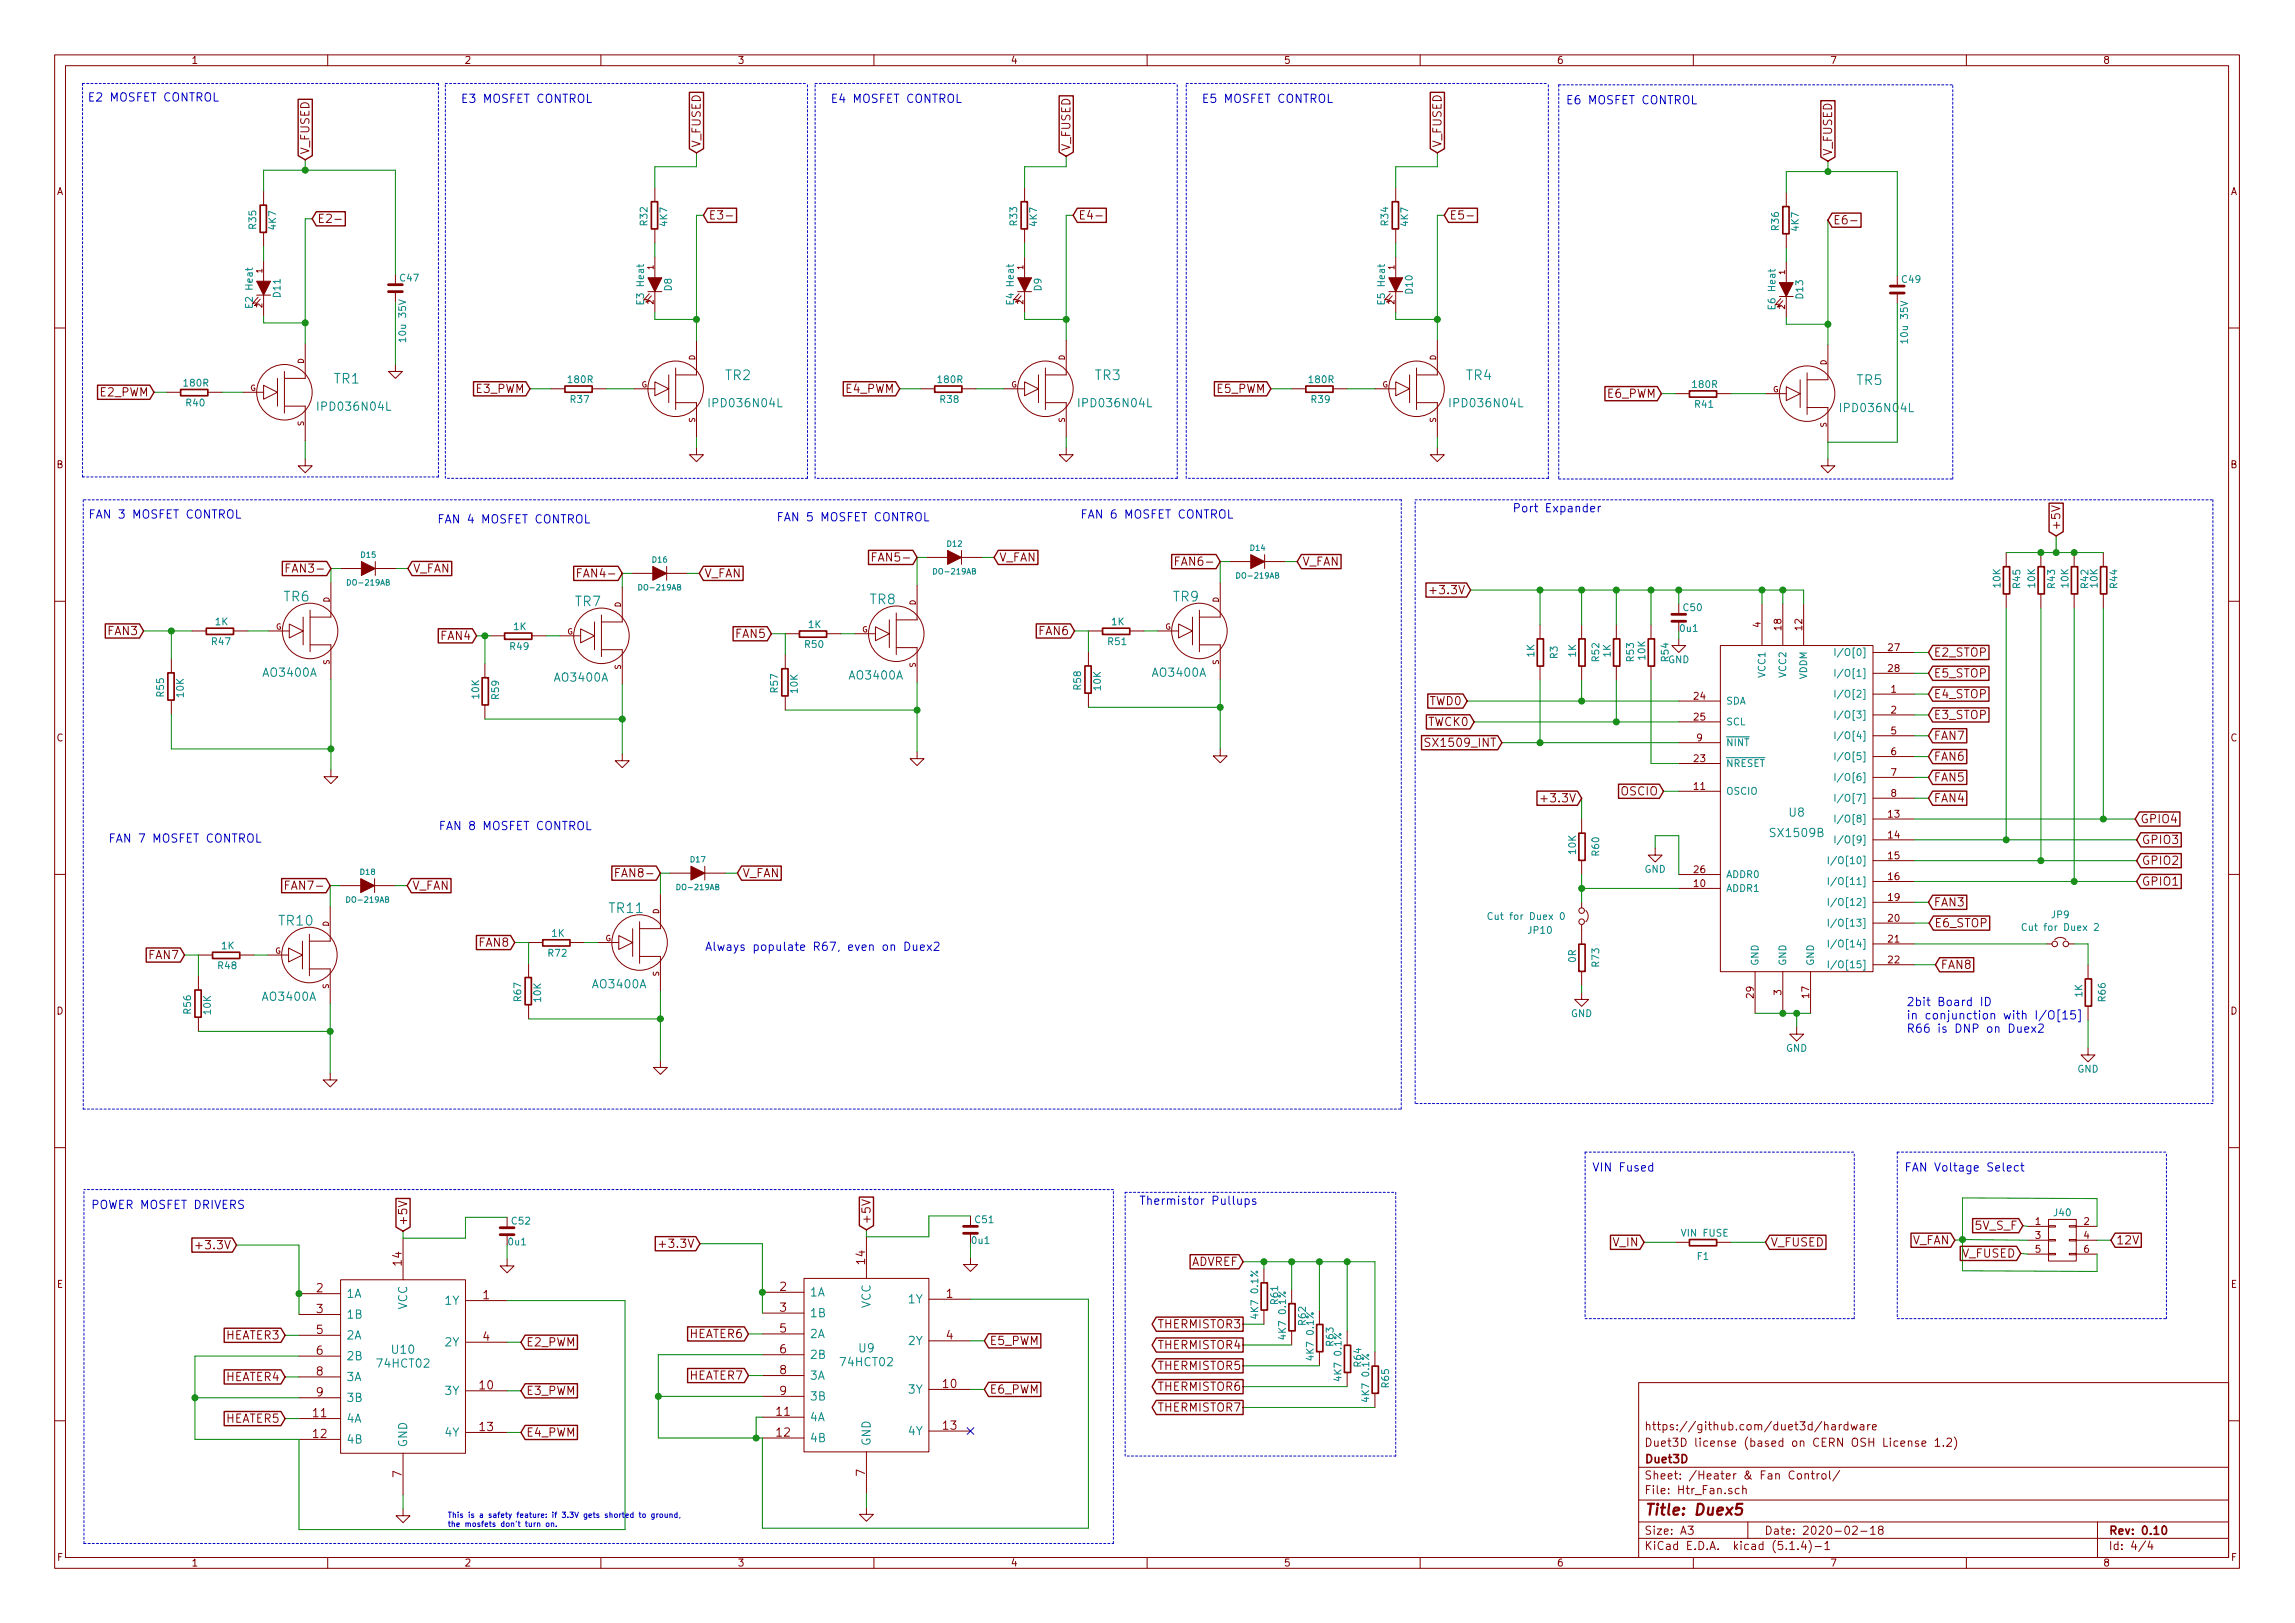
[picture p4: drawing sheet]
<svg xmlns="http://www.w3.org/2000/svg" width="420mm" height="297mm" viewBox="0 0 420 297" stroke-linecap="round" stroke-linejoin="round" font-family="sans-serif">
<defs><g id="words">
<text font-size="2.8" fill="#840000" x="301" y="277.3">Title: Duex5</text>
<g font-size="2.5" fill="#008484">
<text x="61.2" y="70.2">TR1</text>
<text x="132.8" y="69.6">TR2</text>
<text x="200.5" y="69.6">TR3</text>
<text x="268.4" y="69.6">TR4</text>
<text x="339.9" y="70.5">TR5</text>
<text x="52" y="110.1">TR6</text>
<text x="105.3" y="111">TR7</text>
<text x="159.3" y="110.6">TR8</text>
<text x="214.8" y="110.1">TR9</text>
<text x="111.6" y="167.1">TR11</text>
<text x="51.2" y="169.4">TR10</text>
</g>
<g font-size="2.1" fill="#0000c2">
<text x="16" y="18.6">E2 MOSFET CONTROL</text>
<text x="84.3" y="18.8">E3 MOSFET CONTROL</text>
<text x="152" y="18.8">E4 MOSFET CONTROL</text>
<text x="220" y="18.8">E5 MOSFET CONTROL</text>
<text x="286.6" y="19.1">E6 MOSFET CONTROL</text>
<text x="16.1" y="94.9">FAN 3 MOSFET CONTROL</text>
<text x="80" y="95.8">FAN 4 MOSFET CONTROL</text>
<text x="142.1" y="95.4">FAN 5 MOSFET CONTROL</text>
<text x="197.7" y="94.9">FAN 6 MOSFET CONTROL</text>
<text x="276.9" y="93.8">Port Expander</text>
<text x="19.8" y="154.2">FAN 7 MOSFET CONTROL</text>
<text x="80.3" y="151.9">FAN 8 MOSFET CONTROL</text>
<text x="129" y="174">Always populate R67, even on Duex2</text>
<text x="349" y="184.1">2bit Board ID</text>
<text x="349" y="186.6">in conjunction with I/O[15]</text>
<text x="349" y="189">R66 is DNP on Duex2</text>
<text x="291.5" y="214.4">VIN Fused</text>
<text x="348.6" y="214.4">FAN Voltage Select</text>
<text x="16.6" y="221.3">POWER MOSFET DRIVERS</text>
<text x="208.5" y="220.5">Thermistor Pullups</text>
</g>
<g font-size="2.1" fill="#840000">
<text x="56.6" y="28.3" transform="rotate(-90 56.6 28.3)">V_FUSED</text>
<text x="128.3" y="27.1" transform="rotate(-90 128.3 27.1)">V_FUSED</text>
<text x="196" y="27.7" transform="rotate(-90 196 27.7)">V_FUSED</text>
<text x="263.9" y="27.1" transform="rotate(-90 263.9 27.1)">V_FUSED</text>
<text x="335.4" y="28.6" transform="rotate(-90 335.4 28.6)">V_FUSED</text>
<text x="58.1" y="40.8">E2-</text>
<text x="129.7" y="40.2">E3-</text>
<text x="197.4" y="40.2">E4-</text>
<text x="265.3" y="40.2">E5-</text>
<text x="335.6" y="41.1">E6-</text>
<text x="87.1" y="71.9">E3_PWM</text>
<text x="154.8" y="71.9">E4_PWM</text>
<text x="222.8" y="71.9">E5_PWM</text>
<text x="18.3" y="72.6">E2_PWM</text>
<text x="294.3" y="72.8">E6_PWM</text>
<text x="377.2" y="97.2" transform="rotate(-90 377.2 97.2)">+5V</text>
<text x="53.4" y="104.8">FAN3-</text>
<text x="75.6" y="104.8">V_FAN</text>
<text x="106.8" y="105.7">FAN4-</text>
<text x="128.9" y="105.7">V_FAN</text>
<text x="160.7" y="102.8">FAN5-</text>
<text x="182.9" y="102.8">V_FAN</text>
<text x="216.2" y="103.5">FAN6-</text>
<text x="238.4" y="103.5">V_FAN</text>
<text x="262.7" y="108.7">+3.3V</text>
<text x="19.8" y="116.2">FAN3</text>
<text x="80.8" y="117.1">FAN4</text>
<text x="134.8" y="116.7">FAN5</text>
<text x="190.3" y="116.2">FAN6</text>
<text x="354" y="120.2">E2_STOP</text>
<text x="354" y="124">E5_STOP</text>
<text x="261.7" y="129.1">TWD0</text>
<text x="354" y="127.8">E4_STOP</text>
<text x="354" y="131.6">E3_STOP</text>
<text x="261.4" y="132.9">TWCK0</text>
<text x="261.9" y="136.7">SX1509_INT</text>
<text x="354" y="135.4">FAN7</text>
<text x="354" y="143">FAN5</text>
<text x="354" y="139.2">FAN6</text>
<text x="283" y="146.8">+3.3V</text>
<text x="296.8" y="145.6">OSCIO</text>
<text x="354" y="146.8">FAN4</text>
<text x="391.8" y="150.7">GPIO4</text>
<text x="392.1" y="154.5">GPIO3</text>
<text x="113.7" y="160.6">FAN8-</text>
<text x="135.9" y="160.6">V_FAN</text>
<text x="392.1" y="158.3">GPIO2</text>
<text x="53.3" y="162.9">FAN7-</text>
<text x="75.5" y="162.9">V_FAN</text>
<text x="354" y="165.9">FAN3</text>
<text x="392.1" y="162.1">GPIO1</text>
<text x="87.8" y="173.3">FAN8</text>
<text x="354.1" y="169.7">E6_STOP</text>
<text x="27.3" y="175.6">FAN7</text>
<text x="355.2" y="177.3">FAN8</text>
<text x="74.5" y="224.4" transform="rotate(-90 74.5 224.4)">+5V</text>
<text x="159.4" y="224.2" transform="rotate(-90 159.4 224.2)">+5V</text>
<text x="350" y="227.7">V_FAN</text>
<text x="361.7" y="225.1">5V_S_F</text>
<text x="387.4" y="227.7">12V</text>
<text x="36.8" y="228.6">+3.3V</text>
<text x="73.5" y="231.6" transform="rotate(-90 73.5 231.6)">14</text>
<text x="121.6" y="228.4">+3.3V</text>
<text x="158.4" y="231.3" transform="rotate(-90 158.4 231.3)">14</text>
<text x="217.9" y="231.7">ADVREF</text>
<text x="295.4" y="228.1">V_IN</text>
<text x="324.1" y="228.1">V_FUSED</text>
<text x="359.3" y="230.2">V_FUSED</text>
<text x="58" y="236.5">2</text>
<text x="88.4" y="237.8">1</text>
<text x="142.8" y="236.3">2</text>
<text x="173.3" y="237.5">1</text>
<text x="41.4" y="245.1">HEATER3</text>
<text x="58" y="240.3">3</text>
<text x="58" y="244.1">5</text>
<text x="88.4" y="245.4">4</text>
<text x="126.2" y="244.9">HEATER6</text>
<text x="142.8" y="240.1">3</text>
<text x="142.8" y="243.9">5</text>
<text x="173.3" y="245.1">4</text>
<text x="212.1" y="243.1">THERMISTOR3</text>
<text x="58" y="247.9">6</text>
<text x="58" y="251.8">8</text>
<text x="96.3" y="246.4">E2_PWM</text>
<text x="142.8" y="247.7">6</text>
<text x="142.8" y="251.5">8</text>
<text x="181.1" y="246.2">E5_PWM</text>
<text x="212.1" y="250.7">THERMISTOR5</text>
<text x="212.1" y="246.9">THERMISTOR4</text>
<text x="41.4" y="252.8">HEATER4</text>
<text x="58" y="255.6">9</text>
<text x="87.9" y="254.3">10</text>
<text x="96.3" y="255.3">E3_PWM</text>
<text x="126.2" y="252.5">HEATER7</text>
<text x="142.8" y="255.3">9</text>
<text x="172.7" y="254">10</text>
<text x="181.1" y="255.1">E6_PWM</text>
<text x="212.1" y="254.5">THERMISTOR6</text>
<text x="41.4" y="260.4">HEATER5</text>
<text x="57.4" y="259.4">11</text>
<text x="57.4" y="263.2">12</text>
<text x="87.9" y="261.9">13</text>
<text x="96.3" y="262.9">E4_PWM</text>
<text x="142.2" y="259.1">11</text>
<text x="142.2" y="262.9">12</text>
<text x="172.7" y="261.7">13</text>
<text x="212.1" y="258.4">THERMISTOR7</text>
<text x="301" y="261.8">https://github.com/duet3d/hardware</text>
<text x="301" y="267.8">Duet3D</text>
<text x="301" y="264.8">Duet3D license (based on CERN OSH License 1.2)</text>
<text x="73.5" y="270.4" transform="rotate(-90 73.5 270.4)">7</text>
<text x="158.4" y="270.1" transform="rotate(-90 158.4 270.1)">7</text>
<text x="301" y="273.5">File: Htr_Fan.sch</text>
<text x="301" y="270.8">Sheet: /Heater &amp; Fan Control/</text>
<text x="301" y="280.9">Size: A3</text>
<text x="323" y="280.9">Date: 2020-02-18</text>
<text x="386" y="280.9">Rev: 0.10</text>
<text x="301" y="283.7">KiCad E.D.A. kicad (5.1.4)-1</text>
<text x="386" y="283.7">Id: 4/4</text>
</g>
<g font-size="2.1" fill="#008484">
<text x="58.6" y="75.2">IPD036N04L</text>
<text x="130.3" y="74.5">IPD036N04L</text>
<text x="198" y="74.5">IPD036N04L</text>
<text x="265.9" y="74.5">IPD036N04L</text>
<text x="337.4" y="75.4">IPD036N04L</text>
<text x="48.3" y="123.9">AO3400A</text>
<text x="101.7" y="124.8">AO3400A</text>
<text x="155.6" y="124.4">AO3400A</text>
<text x="211.1" y="123.9">AO3400A</text>
<text x="327.6" y="149.5">U8</text>
<text x="324.4" y="153.2">SX1509B</text>
<text x="48.2" y="183.2">AO3400A</text>
<text x="108.6" y="180.9">AO3400A</text>
<text x="63.4" y="237.5">1A</text>
<text x="74.5" y="239.7" transform="rotate(-90 74.5 239.7)">VCC</text>
<text x="81.6" y="238.8">1Y</text>
<text x="148.2" y="237.3">1A</text>
<text x="159.4" y="239.5" transform="rotate(-90 159.4 239.5)">VCC</text>
<text x="166.4" y="238.5">1Y</text>
<text x="63.4" y="241.3">1B</text>
<text x="63.4" y="245.1">2A</text>
<text x="148.2" y="241.1">1B</text>
<text x="148.2" y="244.9">2A</text>
<text x="63.4" y="249">2B</text>
<text x="69.2" y="250.3">74HCT02</text>
<text x="71.9" y="247.8">U10</text>
<text x="81.6" y="246.4">2Y</text>
<text x="148.2" y="248.7">2B</text>
<text x="154.1" y="250">74HCT02</text>
<text x="157.3" y="247.5">U9</text>
<text x="166.4" y="246.2">2Y</text>
<text x="63.4" y="252.8">3A</text>
<text x="63.4" y="256.6">3B</text>
<text x="81.6" y="255.3">3Y</text>
<text x="148.2" y="252.5">3A</text>
<text x="148.2" y="256.3">3B</text>
<text x="166.4" y="255.1">3Y</text>
<text x="63.4" y="260.4">4A</text>
<text x="81.6" y="262.9">4Y</text>
<text x="148.2" y="260.1">4A</text>
<text x="148.2" y="263.9">4B</text>
<text x="166.4" y="262.7">4Y</text>
<text x="63.4" y="264.2">4B</text>
<text x="74.5" y="265" transform="rotate(-90 74.5 265)">GND</text>
<text x="159.4" y="264.7" transform="rotate(-90 159.4 264.7)">GND</text>
</g>
<g font-size="1.8" fill="#840000">
<text x="35" y="11.7">1</text>
<text x="85" y="11.7">2</text>
<text x="135" y="11.7">3</text>
<text x="185" y="11.7">4</text>
<text x="235" y="11.7">5</text>
<text x="285" y="11.7">6</text>
<text x="335" y="11.7">7</text>
<text x="385" y="11.7">8</text>
<text x="10.4" y="35.7">A</text>
<text x="408.4" y="35.7">A</text>
<text x="10.4" y="85.7">B</text>
<text x="408.4" y="85.7">B</text>
<text x="322.3" y="114.8" transform="rotate(-90 322.3 114.8)">4</text>
<text x="326.1" y="115.3" transform="rotate(-90 326.1 115.3)">18</text>
<text x="329.9" y="115.3" transform="rotate(-90 329.9 115.3)">12</text>
<text x="345.7" y="119.2">27</text>
<text x="345.7" y="123">28</text>
<text x="310.2" y="128.1">24</text>
<text x="310.2" y="131.9">25</text>
<text x="346.2" y="126.8">1</text>
<text x="346.2" y="130.6">2</text>
<text x="10.4" y="135.7">C</text>
<text x="310.7" y="135.7">9</text>
<text x="346.2" y="134.4">5</text>
<text x="408.4" y="135.7">C</text>
<text x="310.2" y="139.5">23</text>
<text x="346.2" y="138.2">6</text>
<text x="346.2" y="142">7</text>
<text x="310.2" y="144.6">11</text>
<text x="345.7" y="149.6">13</text>
<text x="346.2" y="145.8">8</text>
<text x="345.7" y="153.5">14</text>
<text x="310.2" y="159.8">26</text>
<text x="345.7" y="157.3">15</text>
<text x="345.7" y="161.1">16</text>
<text x="310.2" y="162.3">10</text>
<text x="345.7" y="164.9">19</text>
<text x="345.7" y="168.7">20</text>
<text x="345.7" y="172.5">21</text>
<text x="345.7" y="176.3">22</text>
<text x="10.4" y="185.7">D</text>
<text x="321.1" y="182.6" transform="rotate(-90 321.1 182.6)">29</text>
<text x="326.1" y="182.1" transform="rotate(-90 326.1 182.1)">3</text>
<text x="331.2" y="182.6" transform="rotate(-90 331.2 182.6)">17</text>
<text x="408.4" y="185.7">D</text>
<text x="372.6" y="224.2">1</text>
<text x="372.6" y="226.7">3</text>
<text x="381.5" y="224.2">2</text>
<text x="381.5" y="226.7">4</text>
<text x="372.6" y="229.3">5</text>
<text x="381.5" y="229.3">6</text>
<text x="10.4" y="235.7">E</text>
<text x="408.4" y="235.7">E</text>
<text x="10.5" y="285.7">F</text>
<text x="35" y="286.7">1</text>
<text x="85" y="286.7">2</text>
<text x="135" y="286.7">3</text>
<text x="185" y="286.7">4</text>
<text x="235" y="286.7">5</text>
<text x="285" y="286.7">6</text>
<text x="335" y="286.7">7</text>
<text x="385" y="286.7">8</text>
<text x="408.5" y="285.7">F</text>
</g>
<g font-size="1.8" fill="#008484">
<text x="46.9" y="41.9" transform="rotate(-90 46.9 41.9)">R35</text>
<text x="50.5" y="42" transform="rotate(-90 50.5 42)">4K7</text>
<text x="118.5" y="41.2" transform="rotate(-90 118.5 41.2)">R32</text>
<text x="122.2" y="41.3" transform="rotate(-90 122.2 41.3)">4K7</text>
<text x="186.2" y="41.2" transform="rotate(-90 186.2 41.2)">R33</text>
<text x="189.9" y="41.3" transform="rotate(-90 189.9 41.3)">4K7</text>
<text x="254.2" y="41.2" transform="rotate(-90 254.2 41.2)">R34</text>
<text x="257.8" y="41.3" transform="rotate(-90 257.8 41.3)">4K7</text>
<text x="325.7" y="42.1" transform="rotate(-90 325.7 42.1)">R36</text>
<text x="329.3" y="42.2" transform="rotate(-90 329.3 42.2)">4K7</text>
<text x="73.3" y="51.5">C47</text>
<text x="123" y="53.2" transform="rotate(-90 123 53.2)">D8</text>
<text x="190.7" y="53.2" transform="rotate(-90 190.7 53.2)">D9</text>
<text x="258.6" y="53.7" transform="rotate(-90 258.6 53.7)">D10</text>
<text x="348.3" y="51.8">C49</text>
<text x="46.3" y="56" transform="rotate(-90 46.3 56)">E2 Heat</text>
<text x="51.4" y="54.4" transform="rotate(-90 51.4 54.4)">D11</text>
<text x="117.9" y="55.3" transform="rotate(-90 117.9 55.3)">E3 Heat</text>
<text x="185.6" y="55.3" transform="rotate(-90 185.6 55.3)">E4 Heat</text>
<text x="253.5" y="55.3" transform="rotate(-90 253.5 55.3)">E5 Heat</text>
<text x="325" y="56.2" transform="rotate(-90 325 56.2)">E6 Heat</text>
<text x="330.1" y="54.6" transform="rotate(-90 330.1 54.6)">D13</text>
<text x="74.3" y="62.1" transform="rotate(-90 74.3 62.1)">10u 35V</text>
<text x="349.3" y="62.4" transform="rotate(-90 349.3 62.4)">10u 35V</text>
<text x="33.8" y="70.8">180R</text>
<text x="104.1" y="70.1">180R</text>
<text x="171.8" y="70.1">180R</text>
<text x="239.8" y="70.1">180R</text>
<text x="310" y="71">180R</text>
<text x="34.1" y="74.4">R40</text>
<text x="104.5" y="73.7">R37</text>
<text x="172.2" y="73.7">R38</text>
<text x="240.1" y="73.7">R39</text>
<text x="310.4" y="74.6">R41</text>
<text x="366.2" y="107.5" transform="rotate(-90 366.2 107.5)">10K</text>
<text x="369.9" y="107.6" transform="rotate(-90 369.9 107.6)">R45</text>
<text x="372.6" y="107.5" transform="rotate(-90 372.6 107.5)">10K</text>
<text x="376.2" y="107.6" transform="rotate(-90 376.2 107.6)">R43</text>
<text x="378.7" y="107.5" transform="rotate(-90 378.7 107.5)">10K</text>
<text x="382.3" y="107.6" transform="rotate(-90 382.3 107.6)">R42</text>
<text x="384" y="107.5" transform="rotate(-90 384 107.5)">10K</text>
<text x="387.7" y="107.6" transform="rotate(-90 387.7 107.6)">R44</text>
<text x="308.3" y="111.8">C50</text>
<text x="38.8" y="118.1">R47</text>
<text x="39.4" y="114.4">1K</text>
<text x="93.4" y="119">R49</text>
<text x="94.1" y="115.3">1K</text>
<text x="147.4" y="118.6">R50</text>
<text x="148" y="114.9">1K</text>
<text x="202.9" y="118.1">R51</text>
<text x="203.5" y="114.4">1K</text>
<text x="307.7" y="115.7">0u1</text>
<text x="280.9" y="120.2" transform="rotate(-90 280.9 120.2)">1K</text>
<text x="285.2" y="120.5" transform="rotate(-90 285.2 120.5)">R3</text>
<text x="288.5" y="120.2" transform="rotate(-90 288.5 120.2)">1K</text>
<text x="292.8" y="121" transform="rotate(-90 292.8 121)">R52</text>
<text x="294.9" y="120.2" transform="rotate(-90 294.9 120.2)">1K</text>
<text x="299.1" y="121" transform="rotate(-90 299.1 121)">R53</text>
<text x="301.2" y="120.7" transform="rotate(-90 301.2 120.7)">10K</text>
<text x="305.4" y="121.4">GND</text>
<text x="305.5" y="121" transform="rotate(-90 305.5 121)">R54</text>
<text x="323.2" y="123.9" transform="rotate(-90 323.2 123.9)">VCC1</text>
<text x="327" y="123.9" transform="rotate(-90 327 123.9)">VCC2</text>
<text x="330.8" y="124.4" transform="rotate(-90 330.8 124.4)">VDDM</text>
<text x="337.4" y="120.1">I/O[0]</text>
<text x="337.4" y="123.9">I/O[1]</text>
<text x="30" y="127.5" transform="rotate(-90 30 127.5)">R55</text>
<text x="33.7" y="127.6" transform="rotate(-90 33.7 127.6)">10K</text>
<text x="87.7" y="127.8" transform="rotate(-90 87.7 127.8)">10K</text>
<text x="91.4" y="127.9" transform="rotate(-90 91.4 127.9)">R59</text>
<text x="142.4" y="126.7" transform="rotate(-90 142.4 126.7)">R57</text>
<text x="146" y="126.8" transform="rotate(-90 146 126.8)">10K</text>
<text x="197.9" y="126.2" transform="rotate(-90 197.9 126.2)">R58</text>
<text x="201.5" y="126.3" transform="rotate(-90 201.5 126.3)">10K</text>
<text x="316" y="128.9">SDA</text>
<text x="337.4" y="127.7">I/O[2]</text>
<text x="337.4" y="131.5">I/O[3]</text>
<text x="316" y="132.8">SCL</text>
<text x="316" y="136.6">NINT</text>
<text x="337.4" y="135.3">I/O[4]</text>
<text x="316" y="140.4">NRESET</text>
<text x="337.4" y="139.1">I/O[5]</text>
<text x="337.4" y="142.9">I/O[6]</text>
<text x="316" y="145.5">OSCIO</text>
<text x="337.4" y="146.7">I/O[7]</text>
<text x="337.4" y="150.5">I/O[8]</text>
<text x="337.4" y="154.3">I/O[9]</text>
<text x="288.5" y="156.3" transform="rotate(-90 288.5 156.3)">10K</text>
<text x="292.8" y="156.6" transform="rotate(-90 292.8 156.6)">R60</text>
<text x="301.1" y="159.7">GND</text>
<text x="316" y="160.7">ADDR0</text>
<text x="336.4" y="158.2">I/O[10]</text>
<text x="336.4" y="162">I/O[11]</text>
<text x="316" y="163.2">ADDR1</text>
<text x="336.4" y="165.8">I/O[12]</text>
<text x="40.6" y="173.7">1K</text>
<text x="101" y="171.5">1K</text>
<text x="273.4" y="168.4">Cut for Duex 0</text>
<text x="279.9" y="170.9">JP10</text>
<text x="336.4" y="169.6">I/O[13]</text>
<text x="336.4" y="173.4">I/O[14]</text>
<text x="371.1" y="170.4">Cut for Duex 2</text>
<text x="375.6" y="168.1">JP9</text>
<text x="40" y="177.4">R48</text>
<text x="100.4" y="175.1">R72</text>
<text x="288.5" y="176.1" transform="rotate(-90 288.5 176.1)">0R</text>
<text x="292.8" y="176.9" transform="rotate(-90 292.8 176.9)">R73</text>
<text x="321.9" y="176.8" transform="rotate(-90 321.9 176.8)">GND</text>
<text x="327" y="176.8" transform="rotate(-90 327 176.8)">GND</text>
<text x="332.1" y="176.8" transform="rotate(-90 332.1 176.8)">GND</text>
<text x="336.4" y="177.2">I/O[15]</text>
<text x="35" y="185.5" transform="rotate(-90 35 185.5)">R56</text>
<text x="38.6" y="185.6" transform="rotate(-90 38.6 185.6)">10K</text>
<text x="95.4" y="183.2" transform="rotate(-90 95.4 183.2)">R67</text>
<text x="99.1" y="183.3" transform="rotate(-90 99.1 183.3)">10K</text>
<text x="381.2" y="182.5" transform="rotate(-90 381.2 182.5)">1K</text>
<text x="385.5" y="183.2" transform="rotate(-90 385.5 183.2)">R66</text>
<text x="287.6" y="186.1">GND</text>
<text x="327" y="192.5">GND</text>
<text x="380.3" y="196.3">GND</text>
<text x="93.2" y="227.9">0u1</text>
<text x="93.8" y="224.1">C52</text>
<text x="178" y="227.7">0u1</text>
<text x="178.6" y="223.9">C51</text>
<text x="308" y="226.3">VIN FUSE</text>
<text x="376.1" y="222.6">J40</text>
<text x="310.8" y="230.6">F1</text>
<text x="234" y="238.7" transform="rotate(-90 234 238.7)">R61</text>
<text x="230.4" y="240.9" transform="rotate(-90 230.4 240.9)">4K7 0.1%</text>
<text x="235.4" y="244.7" transform="rotate(-90 235.4 244.7)">4K7 0.1%</text>
<text x="239.1" y="242.5" transform="rotate(-90 239.1 242.5)">R62</text>
<text x="240.5" y="248.5" transform="rotate(-90 240.5 248.5)">4K7 0.1%</text>
<text x="244.1" y="246.3" transform="rotate(-90 244.1 246.3)">R63</text>
<text x="249.2" y="250.1" transform="rotate(-90 249.2 250.1)">R64</text>
<text x="245.6" y="252.3" transform="rotate(-90 245.6 252.3)">4K7 0.1%</text>
<text x="250.7" y="256.1" transform="rotate(-90 250.7 256.1)">4K7 0.1%</text>
<text x="254.3" y="253.9" transform="rotate(-90 254.3 253.9)">R65</text>
</g>
<g font-size="1.4" fill="#840000">
<text x="48" y="49.9" transform="rotate(-90 48 49.9)">1</text>
<text x="119.6" y="49.3" transform="rotate(-90 119.6 49.3)">1</text>
<text x="187.3" y="49.3" transform="rotate(-90 187.3 49.3)">1</text>
<text x="255.3" y="49.3" transform="rotate(-90 255.3 49.3)">1</text>
<text x="326.8" y="50.2" transform="rotate(-90 326.8 50.2)">1</text>
<text x="48" y="56.3" transform="rotate(-90 48 56.3)">2</text>
<text x="119.6" y="55.7" transform="rotate(-90 119.6 55.7)">2</text>
<text x="187.3" y="55.7" transform="rotate(-90 187.3 55.7)">2</text>
<text x="255.3" y="55.7" transform="rotate(-90 255.3 55.7)">2</text>
<text x="326.8" y="56.6" transform="rotate(-90 326.8 56.6)">2</text>
<text x="127.3" y="65.9" transform="rotate(-90 127.3 65.9)">D</text>
<text x="194.9" y="65.9" transform="rotate(-90 194.9 65.9)">D</text>
<text x="262.9" y="65.9" transform="rotate(-90 262.9 65.9)">D</text>
<text x="45.8" y="71.5">G</text>
<text x="55.6" y="66.6" transform="rotate(-90 55.6 66.6)">D</text>
<text x="117.4" y="70.9">G</text>
<text x="185.1" y="70.9">G</text>
<text x="253.1" y="70.9">G</text>
<text x="324.6" y="71.8">G</text>
<text x="334.4" y="66.8" transform="rotate(-90 334.4 66.8)">D</text>
<text x="55.6" y="78" transform="rotate(-90 55.6 78)">S</text>
<text x="127.3" y="77.3" transform="rotate(-90 127.3 77.3)">S</text>
<text x="194.9" y="77.3" transform="rotate(-90 194.9 77.3)">S</text>
<text x="262.9" y="77.3" transform="rotate(-90 262.9 77.3)">S</text>
<text x="334.4" y="78.2" transform="rotate(-90 334.4 78.2)">S</text>
<text x="60.3" y="110.3" transform="rotate(-90 60.3 110.3)">D</text>
<text x="113.7" y="111.2" transform="rotate(-90 113.7 111.2)">D</text>
<text x="167.6" y="110.8" transform="rotate(-90 167.6 110.8)">D</text>
<text x="223.1" y="110.3" transform="rotate(-90 223.1 110.3)">D</text>
<text x="50.5" y="115.2">G</text>
<text x="103.9" y="116.1">G</text>
<text x="157.8" y="115.7">G</text>
<text x="213.3" y="115.2">G</text>
<text x="60.3" y="121.7" transform="rotate(-90 60.3 121.7)">S</text>
<text x="113.7" y="122.5" transform="rotate(-90 113.7 122.5)">S</text>
<text x="167.6" y="122.2" transform="rotate(-90 167.6 122.2)">S</text>
<text x="223.1" y="121.7" transform="rotate(-90 223.1 121.7)">S</text>
<text x="120.6" y="167.3" transform="rotate(-90 120.6 167.3)">D</text>
<text x="60.2" y="169.6" transform="rotate(-90 60.2 169.6)">D</text>
<text x="110.8" y="172.2">G</text>
<text x="50.4" y="174.5">G</text>
<text x="120.6" y="178.7" transform="rotate(-90 120.6 178.7)">S</text>
<text x="60.2" y="181" transform="rotate(-90 60.2 181)">S</text>
</g>
<g font-size="1.4" fill="#008484">
<text x="173.5" y="100">D12</text>
<text x="229" y="100.8">D14</text>
<text x="64" y="107.1">DO-219AB</text>
<text x="66.1" y="102.1">D15</text>
<text x="119.5" y="103">D16</text>
<text x="171.3" y="105.1">DO-219AB</text>
<text x="226.8" y="105.9">DO-219AB</text>
<text x="117.3" y="108">DO-219AB</text>
<text x="66" y="160.1">D18</text>
<text x="126.5" y="157.8">D17</text>
<text x="63.8" y="165.2">DO-219AB</text>
<text x="124.3" y="162.9">DO-219AB</text>
</g>
<g font-size="1.4" fill="#0000c2">
<text x="81.9" y="277.8">This is a safety feature: if 3.3V gets shorted to ground,</text>
<text x="81.9" y="279.4">the mosfets don't turn on.</text>
</g>
</g></defs>
<g fill="none" stroke="#840000" stroke-width=".18">
<path d="M10 10h400v277h-400zM12 12h396v273.1h-396zM60 10v2M110 10v2M160 10v2M210 10v2M260 10v2M310 10v2M360 10v2M48.3 35v2.5M119.9 34.3v2.6M132.9 39.5h1.2"/>
<path d="M187.6 34.3v2.6M200.6 39.5h1.2M255.5 34.3v2.6M268.6 39.5h1.1M327 35.2v2.6M47 54h2.5M47.2 54.4l-1 1.1 .7-.1M47.6 54.8l-1 1.1 .6-.1M48.3 42.6v2.5M48.3 47.7v3.8M48.3 54v3.8M61.3 40.1h1.2"/>
<path d="M72.4 50.2v1.9M72.4 53.4v1.9M118.6 53.4h2.6M118.9 53.8l-1 1.1 .6-.1M119.3 54.1l-1.1 1.2 .7-.1M119.9 41.9v2.6M119.9 47v3.8M119.9 53.4v3.8M186.3 53.4h2.5M186.6 53.8l-1.1 1.1 .7-.1M186.9 54.1l-1 1.2 .7-.1M187.6 41.9v2.6"/>
<path d="M187.6 47v3.8M187.6 53.4v3.8M254.3 53.4h2.5M254.5 53.8l-1 1.1 .6-.1M254.9 54.1l-1 1.2 .6-.1M255.5 41.9v2.6M255.5 47v3.8M255.5 53.4v3.8M325.8 54.3h2.5M326 54.6l-1 1.2 .6-.1M326.4 55l-1 1.2 .6-.2M327 42.8v2.6"/>
<path d="M327 47.9v3.8M327 54.3v3.8M338.8 40.4h1.2M347.3 50.5v1.9M347.3 53.6v1.9M10 60h2M30.5 71.8h2.5M38.1 71.8h2.5M44.4 71.8h3.9M48.3 70.5l2.5 1.3-2.5 1.3zM50.8 69.3v5M52.1 68v7.6"/>
<path d="M52.1 74.3h3.8v6.4M55.9 62.9v6.4h-3.8M72.4 66.7v1.3h1.3l-1.3 1.3-1.3-1.3h1.3M100.8 71.2h2.6M108.5 71.2h2.5M116.1 71.2h3.8M119.9 69.9l2.5 1.3-2.5 1.2zM122.4 68.6v5.1M123.7 73.7h3.8v6.3M123.7 67.3v7.7M127.5 62.3v6.3h-3.8M168.5 71.2h2.6"/>
<path d="M176.1 71.2h2.6M183.8 71.2h3.8M187.6 69.9l2.5 1.3-2.5 1.2zM190.1 68.6v5.1M191.4 73.7h3.8v6.3M191.4 67.3v7.7M195.2 62.3v6.3h-3.8M236.5 71.2h2.5M244.1 71.2h2.5M251.7 71.2h3.8M255.5 69.9l2.6 1.3-2.6 1.2zM258.1 68.6v5.1"/>
<path d="M259.3 67.3v7.7M259.3 73.7h3.8v6.3M263.1 62.3v6.3h-3.8M306.7 72h2.5M314.3 72h2.6M323.2 72h3.8M327 70.8l2.6 1.2-2.6 1.3zM329.6 69.5v5.1M330.8 68.2v7.7M330.8 74.6h3.8v6.3M334.6 63.2v6.3h-3.8M408 60h2"/>
<path d="M55.9 84v1.3h1.2l-1.2 1.2-1.3-1.2h1.3M127.5 82v1.2h1.3l-1.3 1.3-1.3-1.3h1.3M195.2 82v1.2h1.3l-1.3 1.3-1.3-1.3h1.3M263.1 82v1.2h1.3l-1.3 1.3-1.2-1.3h1.2M334.6 84v1.3h1.3l-1.3 1.2-1.2-1.2h1.2M375.6 92.6l1.5 .5-1.5 .5M10 110h2M35.2 115.5h2.5M42.8 115.5h2.5M49.1 115.5h3.9M52.4 103.9h.5M53 114.2l2.5 1.3-2.5 1.2z"/>
<path d="M53.1 103.2h-.7v1.5M55.5 112.9v5.1M56.8 111.7v7.6M56.8 118h3.8v6.4M60.6 106.6v6.3h-3.8M62.4 104h3.8M68.7 102.8v2.5M68.7 104h3.8M89.8 116.4h2.5M97.4 116.4h2.5M102.5 116.4h3.8M105.7 104.8h.5"/>
<path d="M106.3 115.1l2.5 1.3-2.5 1.2zM106.5 104.1h-.8v1.5M108.8 113.8v5.1M110.1 112.6v7.6M110.1 118.9h3.8v6.4M113.9 107.5v6.3h-3.8M115.7 104.9h3.8M122 103.7v2.5M122 104.9h3.9M143.8 116h2.5M143.8 119.8v2.5M151.4 116h2.5"/>
<path d="M156.5 116h3.8M159.7 101.9h.5M160.3 114.7l2.5 1.3-2.5 1.3zM160.4 101.2h-.7v1.5M162.8 113.4v5.1M164.1 112.2v7.6M164.1 118.5h3.8v6.4M167.9 107.1v6.3h-3.8M169.7 102h3.8M176 100.7v2.6M176 102h3.8M199.3 115.5h2.5"/>
<path d="M199.3 119.3v2.5M206.9 115.5h2.5M212 115.5h3.8M215.2 102.7h.5M215.8 114.2l2.5 1.3-2.5 1.2zM215.9 101.9h-.7v1.6M218.3 112.9v5.1M219.6 118h3.8v6.4M219.6 111.7v7.6M223.4 106.6v6.3h-3.8M225.2 102.8h3.8M231.5 101.5v2.5"/>
<path d="M231.5 102.8h3.8M261.8 108.1h1.1M281.9 114.3v2.6M289.6 114.3v2.6M295.9 114.3v2.6M302.3 114.3v2.6M307.3 116.9v1.2h1.3l-1.3 1.3-1.2-1.3h1.2M307.3 110.5v1.9M307.3 113.7v1.9M315 118.1h27.9v59.7h-27.9zM322.6 110.5v7.6M326.4 110.5v7.6"/>
<path d="M330.2 110.5v7.6M342.9 119.4h7.6M367.3 101.1v2.6M367.3 108.7v2.6M373.6 101.1v2.6M373.6 108.7v2.6M379.7 101.1v2.6M379.7 108.7v2.6M385.1 101.1v2.6M385.1 108.7v2.6M408 110h2M31.4 120.6v2.5"/>
<path d="M31.4 128.2v2.5M88.8 121.4v2.6M88.8 129.1v2.5M113.9 138v1.2h1.3l-1.3 1.3-1.3-1.3h1.3M143.8 127.4v2.6M167.9 137.6v1.2h1.3l-1.3 1.3-1.3-1.3h1.3M199.3 126.9v2.5M223.4 137.1v1.2h1.3l-1.3 1.3-1.3-1.3h1.3M261.8 135.2l-.6-.1-.3 .3 .1 .3 .7 .3v.5a.62 .62 0 0 1-.8 0M281.9 122v2.5M289.6 122v2.5M295.9 122v2.5"/>
<path d="M302.3 122v2.5M307.3 139.7h7.7M307.3 128.3h7.7M307.3 132.1h7.7M307.3 135.9h7.7M342.9 127h7.6M342.9 130.8h7.6M342.9 123.2h7.6M342.9 134.7h7.6M342.9 138.5h7.6M60.6 140.9v1.2h1.2l-1.2 1.3-1.3-1.3h1.3M112.7 159.7h.5"/>
<path d="M113.4 159h-.7v1.5M122.7 159.8h3.8M129 158.5v2.6M129 159.8h3.8M282.1 146.2h1.2M289.6 149.9v2.5M289.6 157.5v2.6M303 155.2v1.3h1.3l-1.3 1.3-1.2-1.3h1.2M307.3 144.8h7.7M342.9 149.9h7.6M342.9 153.7h7.6M342.9 157.5h7.6"/>
<path d="M342.9 142.3h7.6M342.9 146.1h7.6M10 160h2M36.3 178.6v2.5M36.3 174.8h2.6M43.9 174.8h2.6M49 174.8h3.8M52.3 162h.5M52.8 173.5l2.6 1.3-2.6 1.3zM53 161.3h-.7v1.5M55.4 172.2v5.1M56.6 171v7.6"/>
<path d="M56.6 177.3h3.9v6.4M60.5 165.9v6.3h-3.9M62.2 162.1h3.8M68.6 160.8v2.6M68.6 162.1h3.8M96.8 176.3v2.6M96.8 172.5h2.5M104.4 172.5h2.5M109.5 172.5h3.8M113.3 171.2l2.5 1.3-2.5 1.3zM115.8 170v5M117.1 168.7v7.6"/>
<path d="M117.1 175h3.8v6.4M120.9 163.6v6.4h-3.8M289.6 165.1v1.1M289.6 169.2v3.6M289.6 177.8v2.6M290.3 166.7a1.41 1.41 0 0 1 0 2M307.3 160.1h7.7M307.3 162.6h7.7M321.3 177.8v7.7M326.4 177.8v7.7M331.5 177.8v7.7M342.9 172.8h7.6"/>
<path d="M342.9 161.3h7.6M342.9 165.1h7.6M342.9 168.9h7.6M342.9 176.6h7.6M374.6 172.8h1.1M376.2 172a1.41 1.41 0 0 1 2 0M378.7 172.8h1M382.3 176.6v2.5M408 160h2M36.3 186.2v2.6M60.5 196.4v1.2h1.2l-1.2 1.3-1.3-1.3h1.3M96.8 183.9v2.6"/>
<path d="M120.9 194.1v1.3h1.3l-1.3 1.2-1.3-1.2h1.3M289.6 181.6v1.3h1.2l-1.2 1.3-1.3-1.3h1.3M328.9 188v1.3h1.3l-1.3 1.2-1.2-1.2h1.2M382.3 191.8v1.3h1.2l-1.2 1.2-1.3-1.2h1.3M382.3 184.2v2.5M10 210h2M72.9 219.8l1.6 .5-1.6 .5M157.8 219.6l1.5 .5-1.5 .5M408 210h2M35.8 228h1.2M54.7 236.8h7.7M62.4 234.2h22.8v31.8h-22.8z"/>
<path d="M73.8 226.6v7.6M85.2 238h7.6M92.8 230.4v1.3h1.3l-1.3 1.3-1.2-1.3h1.2M92.8 222.8v1.9M92.8 226v1.9M120.7 227.7h1.1M139.6 236.5h7.6M147.2 234h22.9v31.7h-22.9zM158.6 226.4v7.6M170.1 237.8h7.6M177.7 230.2v1.2h1.2l-1.2 1.3-1.3-1.3h1.3M177.7 222.5v1.9"/>
<path d="M177.7 225.7v1.9M231.4 232.2v2.5M231.4 239.8v2.6M236.5 236v2.5M241.6 239.8v2.6M306.7 227.4h2.5M314.3 227.4h2.6M371.2 224.4h3.8M371.2 227h3.8M371.2 229.5h3.8M375 229.4h1.3v.3h-1.3zM375 226.9h1.3v.2h-1.3z"/>
<path d="M375 224.3h1.3v.3h-1.3zM375 223.2h5.1v7.6h-5.1zM378.8 229.4h1.3v.3h-1.3zM378.8 226.9h1.3v.2h-1.3zM378.8 224.3h1.3v.3h-1.3zM380.1 224.4h3.8M380.1 227h3.8M380.1 229.5h3.8M54.7 259.6h7.7M54.7 240.6h7.7M54.7 244.4h7.7M54.7 248.2h7.7"/>
<path d="M54.7 252h7.7M54.7 255.8h7.7M85.2 254.5h7.6M85.2 245.7h7.6M139.6 259.4h7.6M139.6 240.3h7.6M139.6 244.1h7.6M139.6 247.9h7.6M139.6 251.8h7.6M139.6 255.6h7.6M170.1 254.3h7.6M170.1 245.4h7.6"/>
<path d="M236.5 243.6v2.6M241.6 247.4v2.6M246.6 243.6v2.6M246.6 251.2v2.6M251.7 247.4v2.6M251.7 255.1v2.5M300 253h108v32.1h-108zM10 260h2M54.7 263.4h7.7M73.8 276.1v1.3h1.3l-1.3 1.3-1.3-1.3h1.3M73.8 266v7.6M85.2 262.2h7.6"/>
<path d="M139.6 263.2h7.6M158.6 275.9v1.3h1.3l-1.3 1.2-1.2-1.2h1.2M158.6 265.7v7.6M170.1 261.9h7.6M300 278.5h108M300 274.5h108M300 268.5h108M309 279.3h1l-.5 .6 .4 .1v.7l-.2 .1-.7-.1M318.4 272.5l-.4-.1-.3 .3 .1 .6 .2 .1 .4-.1M319 272.5h.1a.37 .37 0 0 1 .6 .1v.8M319 271.9v1.5M320 278.5v3"/>
<path d="M329.1 269.8l.2-.1 .4 .1v.8l-.2 .1-.4-.1zM330.5 269.8l.2-.1 .3 .1 .1 .9M330.5 269.7v1M331.6 269.7h.6M331.8 269.2v1.3l.4 .2M332.7 269.7v1M333.1 269.7l-.4 .3M333.7 269.8l.3-.1 .3 .3v.4l-.3 .3-.3-.1-.2-.2zM334 260.8h.1a.37 .37 0 0 1 .6 .1v.8M334.9 269.2v1.3l.3 .2M335.4 260.8h.5l.1 .9M336 261.1h-.5l-.2 .3 .2 .3 .5-.1"/>
<path d="M336.7 260.7v1M336.8 269.1l-1.3 2M337.2 260.7l-.5 .3M338.3 260.8l-.4-.1-.3 .3 .1 .6 .2 .1 .4-.1M338.3 260.2v1.5M338.9 260.7l.3 1 .2-.7 .3 .7 .3-1M339.2 279.5l.6-.2 .2 .4-.9 1.1h.9M340.6 260.8h.5l.1 .9M341.2 261.1h-.5l-.2 .3 .2 .3 .5-.1M341.9 260.7v1M342.4 260.7l-.5 .3M342.5 279.7l.4-.4v1.5"/>
<path d="M342.8 261.2l.7-.1-.1-.3-.4-.1-.2 .2 .1 .7h.5M344.2 279.9l-.3-.2 .1-.2 .2-.2 .4 .1 .2 .2-.1 .2-.5 .1-.3 .3v.3l.3 .3h.2l.4-.3-.1-.4-.3-.2M349.4 263.8a.37 .37 0 0 1 .6 .1v.8M349.4 263.7v1M351.2 263.8a.37 .37 0 0 0-.6 .1l.1 .2 .5 .2 .1 .1-.2 .3-.5-.1M351.9 264.2l.7-.1-.1-.3-.4-.1-.2 .2v.7h.6M354.3 263.6l.4-.4v1.5M354.3 264.7h.8M355.8 264.6v.1M356.4 263.4l.2-.2h.4l.2 .2 .1 .2-.1 .2-.8 .9h.9M357.8 263a1.71 1.71 0 0 1 0 2.3M384 278.5v6.6"/>
<path d="M408 260h2M60 285.1v1.9M110 285.1v1.9M160 285.1v1.9M210 285.1v1.9M260 285.1v1.9M300 281.5h108M310 285.1v1.9M327.7 283.6h.8M329.2 283.5v.1M330.2 282l-.4 1.1h.9M330.5 282.6v1"/>
<path d="M331.2 281.9a1.71 1.71 0 0 1 0 2.3M332.3 283h1.2M334.1 282.5l.4-.4v1.5M334.1 283.6h.8M340.7 280.2h1.1M342.5 280.8h.8M360 285.1v1.9M392.8 282l-1.3 2M393.6 282l-.4 1.1h1M394 282.6v1"/>
<circle cx="52.1" cy="71.8" r="5.1"/>
<circle cx="123.7" cy="71.2" r="5.1"/>
<circle cx="191.4" cy="71.2" r="5.1"/>
<circle cx="259.3" cy="71.2" r="5.1"/>
<circle cx="330.8" cy="72" r="5.1"/>
<circle cx="56.8" cy="115.5" r="5.1"/>
<circle cx="110.1" cy="116.4" r="5.1"/>
<circle cx="164.1" cy="116" r="5.1"/>
<circle cx="219.6" cy="115.5" r="5.1"/>
<circle cx="56.6" cy="174.8" r="5.1"/>
<circle cx="117.1" cy="172.5" r="5.1"/>
<circle cx="289.6" cy="168.7" r=".51"/>
<circle cx="289.6" cy="166.7" r=".51"/>
<circle cx="376.2" cy="172.8" r=".51"/>
<circle cx="378.2" cy="172.8" r=".51"/>
</g>
<g fill="none" stroke="#840000" stroke-width=".3">
<path d="M47.6 37.6h1.2v4.9h-1.2zM119.3 36.9h1.1v5h-1.1zM186.9 36.9h1.2v5h-1.2zM254.9 36.9h1.1v5h-1.1zM326.4 37.8h1.1v5h-1.1zM33.1 71.3h4.9v1.1h-4.9zM103.4 70.6h5v1.2h-5zM171.1 70.6h5v1.2h-5zM239.1 70.6h4.9v1.2h-4.9zM309.3 71.5h5v1.2h-5zM37.8 115h4.9v1.1h-4.9zM92.4 115.9h5v1.1h-5z"/>
<path d="M146.4 115.5h4.9v1.1h-4.9zM201.9 115h4.9v1.1h-4.9zM281.4 116.9h1.2v5h-1.2zM289.1 116.9h1.1v5h-1.1zM295.4 116.9h1.1v5h-1.1zM301.8 116.9h1.1v5h-1.1zM366.8 103.7h1.1v5h-1.1zM373.1 103.7h1.2v5h-1.2zM379.2 103.7h1.2v5h-1.2zM384.6 103.7h1.1v5h-1.1zM30.7 123.2h1.2v4.9h-1.2zM88.3 124h1.1v5h-1.1z"/>
<path d="M143.1 122.4h1.2v5h-1.2zM198.6 121.9h1.2v5h-1.2zM289.1 152.5h1.1v5h-1.1zM38.9 174.3h5v1.1h-5zM96.1 178.9h1.2v5h-1.2zM99.4 172h4.9v1.1h-4.9zM289.1 172.8h1.1v5h-1.1zM381.8 179.2h1.1v4.9h-1.1zM35.7 181.2h1.1v5h-1.1zM230.9 234.8h1.1v5h-1.1zM236 238.6h1.1v5h-1.1zM309.3 226.9h5v1.1h-5z"/>
<path d="M241 242.4h1.2v5h-1.2zM246.1 246.2h1.2v5h-1.2zM251.2 250h1.1v5h-1.1zM395.9 279.5l.3-.2a.86 .86 0 0 1 .1 1.5l-.4-.3-.1-.6z"/>
</g>
<path d="M319 275.2h-1l-.2 1 .3-.2h.5l.3 .2a.82 .82 0 0 1-.2 .9l-.7 .1-.3-.2" fill="none" stroke="#840000" stroke-width=".41"/>
<g fill="none" stroke="#008484" stroke-width=".18">
<path d="M73 54.9l1.3 .4-1.3 .4M348 55.1l1.2 .5-1.2 .4M70.8 73.6v1.5h.8M142.4 72.9v1.6h.8M210.1 72.9v1.6h.8M278.1 72.9v1.6h.7M349.6 73.8v1.5h.7M70.7 106.6l.4-.1 .1-.3-.5-.1v1h.4l.2-.4-.3-.1M124.1 107.5l.4-.1v-.4h-.4v1h.3l.2-.4-.2-.1M178 104.5h.5v-.4l-.5-.1v1.1h.4l.2-.4-.2-.2M233.5 105.3l.5-.1v-.3l-.5-.1v1h.4l.2-.3-.2-.2M335.9 118.7v1.3"/>
<path d="M337.4 118.7l-1.1 1.6M335.9 122.5v1.3M335.9 126.3v1.3M335.9 130.1v1.3M335.9 133.9v1.3M335.9 137.8v1.2M337.4 126.3l-1.1 1.6M337.4 130.1l-1.1 1.6M337.4 122.5l-1.1 1.6M337.4 133.9l-1.1 1.6M337.4 137.7l-1.1 1.6M334.7 156.8v1.3"/>
<path d="M335.9 141.6v1.2M335.9 145.4v1.2M335.9 149.2v1.3M335.9 153v1.3M336.2 156.8l-1 1.6M337.4 149.1l-1.1 1.7M337.4 152.9l-1.1 1.7M337.4 141.5l-1.1 1.6M337.4 145.3l-1.1 1.7M70.6 164.6h.4l.1-.4-.5-.1v1h.4l.2-.3-.3-.2M131 162.3h.5v-.4l-.5-.1v1.1h.4l.2-.4-.2-.2M273.2 167.1a.5 .5 0 0 0-.6 0 .5 .5 0 0 0-.2 .7l.2 .4 .3 .1 .3-.1"/>
<path d="M285.8 167.1l.2-.1a.67 .67 0 0 1 .4 .7 .67 .67 0 0 1-.4 .6l-.3-.2-.1-.3zM334.7 160.6v1.3M334.7 164.4v1.3M334.7 168.2v1.3M334.7 172v1.3M334.7 175.9v1.2M336.2 160.6l-1 1.6M336.2 164.4l-1 1.6M336.2 168.2l-1 1.6M336.2 172l-1 1.6M336.2 175.8l-1 1.6M371 169.1a.5 .5 0 0 0-.7 .1 .5 .5 0 0 0-.1 .6l.2 .4 .3 .1 .3-.1"/>
<path d="M383.4 169.1l.5-.1 .3 .4-.8 .9h.8M229 232.6l1.3 1M230 232.7h.2v.2h-.2zM234.1 236.4l1.3 1M235.1 236.5h.2v.2h-.2zM239.2 240.2l1.2 1M240.1 240.3h.3v.2h-.3zM244.2 244.1l1.3 .9M245.2 244.1h.3v.3h-.3zM249.3 247.9l1.3 .9M250.3 247.9h.2v.3h-.2z"/>
</g>
<path d="M71.1 53.4h2.6M71.1 52.1h2.6M346.1 53.6h2.5M346.1 52.4h2.5M306.1 113.7h2.5M306.1 112.4h2.5M91.6 226h2.5M91.6 224.7h2.5M176.4 225.7h2.5M176.4 224.4h2.5" fill="none" stroke="#840000" stroke-width=".51"/>
<g fill="#840000" stroke="#840000" stroke-width=".18">
<path d="M186.3 50.8h2.5l-1.2 2.6z"/>
<path d="M66.2 102.8l2.5 1.2-2.5 1.3z"/>
<path d="M229 101.5l2.5 1.3-2.5 1.2z"/>
<path d="M66 160.8l2.6 1.3-2.6 1.3z"/>
<path d="M173.5 100.7l2.5 1.3-2.5 1.3z"/>
<path d="M126.5 158.5l2.5 1.3-2.5 1.3z"/>
<path d="M119.5 103.7l2.5 1.2-2.5 1.3z"/>
<path d="M254.3 50.8h2.5l-1.3 2.6z"/>
<path d="M118.6 50.8h2.6l-1.3 2.6z"/>
<path d="M47 51.5h2.5l-1.2 2.5z"/>
<path d="M325.8 51.7h2.5l-1.3 2.6z"/>
</g>
<g fill="none" stroke="#0000c2" stroke-width=".18" stroke-dasharray=".4 .4">
<path d="M15.1 15.3h65.2M81.5 15.3h66.3M149.2 15.3h66.3M217.2 15.3h66.3M285.4 15.5v72.2M285.4 15.5h72.1M15.1 87.3v-72M15.2 91.5v111.5M80.3 87.3v-72M80.3 87.3h-65.2M81.5 87.5v-72.2M147.8 87.5v-72.2"/>
<path d="M147.8 87.5h-66.3M149.2 87.5v-72.2M215.5 87.5h-66.3M215.5 87.5v-72.2M217.2 87.5v-72.2M256.5 91.5h-241.3M259.1 91.5h146M283.5 87.5v-72.2M283.5 87.5h-66.3M285.4 87.7h72.1M357.5 87.7v-72.2M405.1 91.5v110.5"/>
<path d="M15.2 203h241.3M203.8 217.7h-188.4M206 218.2h49.5M255.5 218.2v48.3M256.5 203v-111.5M259.1 202v-110.5M290.2 210.9v30.4M290.2 210.9h49.3M347.3 210.9h49.3M347.3 210.9v30.4M405.1 202h-146M290.2 241.3h49.3"/>
<path d="M339.5 241.3v-30.4M347.3 241.3h49.3M396.6 241.3v-30.4M206 266.5v-48.3M255.5 266.5h-49.5M15.4 282.5v-64.8M15.4 282.5h188.4M203.8 282.5v-64.8"/>
</g>
<g fill="none" stroke="#008400" stroke-width=".18">
<path d="M48.3 35v-3.8h24.1v19M55.9 29.2v2M127.5 28v2.5h-7.6v3.8M128.8 39.4h-1.3v22.9M195.2 28.6v1.9h-7.6v3.8M196.5 39.4h-1.3v22.9M263.1 28v2.5h-7.6v3.8M264.4 39.4h-1.3v22.9M327 35.2v-3.8h20.3v19.1M334.6 29.5v1.9M48.3 45.1v2.6M48.3 57.8v1.3h7.6"/>
<path d="M57.1 40h-1.2v22.9M72.4 55.3v11.4M119.9 57.2v1.3h7.6M119.9 44.5v2.5M187.6 57.2v1.3h7.6M187.6 44.5v2.5M255.5 57.2v1.3h7.6M255.5 44.5v2.5M327 58.1v1.2h7.6M327 45.4v2.5M334.6 40.3v22.9M347.3 55.5v25.4h-12.7v3.1"/>
<path d="M28.2 71.8h2.3M40.6 71.8h3.8M97 71.2h3.8M111 71.2h5.1M164.7 71.2h3.8M178.7 71.2h5.1M232.7 71.2h3.8M246.6 71.2h5.1M304.2 72h2.5M316.9 72h6.3M55.9 80.7v3.3M127.5 80v2"/>
<path d="M195.2 80v2M263.1 80v2M376.4 98.1v3M26.3 115.5h8.9M31.4 115.5v5.1M45.3 115.5h3.8M62.4 104h-1.8v2.6M72.5 104h2.2M87.2 116.4h2.6M88.8 116.4v5M99.9 116.4h2.6M115.7 104.9h-1.8v2.6"/>
<path d="M125.9 104.9h2.1M141.2 116h2.6v3.8M153.9 116h2.6M169.7 102h-1.8v5.1M179.8 102h2.2M196.7 115.5h2.6v3.8M209.4 115.5h2.6M225.2 102.8h-1.8v3.8M235.3 102.8h2.2M269.2 108h61v2.5M281.9 108v6.3M289.6 108v6.3"/>
<path d="M295.9 108v6.3M302.3 108v6.3M307.3 108v2.5M307.3 115.6v1.3M322.6 108v2.5M326.4 108v2.5M350.5 119.4h2.6M367.3 101.1h17.8M367.3 111.3v42.4M373.6 111.3v46.2M379.7 111.3v50M385.1 111.3v38.6"/>
<path d="M31.4 130.7v6.4h29.2M60.6 124.4v16.5M88.8 131.6h25.1M113.9 125.3v12.7M143.8 130h24.1M167.9 124.9v12.7M199.3 129.4h24.1M223.4 124.4v12.7M268.6 128.3h38.7M269.9 132.1h37.4M275 135.9h32.3M281.9 124.5v11.4"/>
<path d="M289.6 124.5v3.8M295.9 124.5v7.6M302.3 124.5v15.2h5M350.5 138.5h2.6M350.5 134.7h2.6M350.5 130.8h2.6M350.5 127h2.6M350.5 123.2h2.6M122.7 159.8h-1.8v3.8M132.8 159.8h2.2M289.6 146.1v3.8M303 155.2v-2.3h4.3v7.2"/>
<path d="M304.5 144.8h2.8M350.5 146.1h2.6M350.5 153.7h40.7M350.5 157.5h40.7M350.5 142.3h2.6M350.5 149.9h40.4M33.8 174.8h2.5v3.8M46.5 174.8h2.5M62.2 162.1h-1.7v3.8M72.4 162.1h2.1M94.2 172.5h2.6v3.8M106.9 172.5h2.6"/>
<path d="M289.6 160.1v5M289.6 162.6h17.7M350.5 161.3h40.7M350.5 176.6h3.8M350.5 172.8h24.1M350.5 168.9h2.7M350.5 165.1h2.6M379.7 172.8h2.6v3.8M36.3 188.8h24.2M60.5 183.7v12.7M96.8 186.5h24.1M120.9 181.4v12.7"/>
<path d="M289.6 180.4v1.2M321.3 185.5h10.2M328.9 185.5v2.5M382.3 186.7v5.1M43.3 227.9h11.4v12.7M92.8 238h21.6v41.9h-59.7v-16.5h-19v-15.2h19M92.8 222.8h-7.6v3.8h-11.4v-1.3M92.8 227.9v2.5M128.1 227.6h11.5v12.7M177.7 222.5h-7.6v3.9h-11.5v-1.3M177.7 237.8h21.6v41.9h-59.7v-16.5h-19.1v-15.3h19.1M177.7 227.6v2.6"/>
<path d="M227.6 230.9h24.1v16.5M231.4 230.9v1.3M236.5 230.9v5.1M241.6 230.9v8.9M246.6 230.9v12.7M301 227.4h5.7M316.9 227.4h6.3M357.9 227l1.4-.1 11.9 .1M370 229.4l1.2 .1M370.3 224.3l.9 .1M383.9 224.4v-5l-24.6-.2v13.4l24.6 .1v-3.2M383.9 227h2.6"/>
<path d="M35.7 255.8h19M52.2 244.4h2.5M52.2 252h2.5M52.2 259.6h2.5M92.8 254.5h2.6M92.8 245.7h2.6M120.5 255.6h19.1M137 244.1h2.6M137 251.8h2.6M139.6 259.4h-1.2v3.8M177.7 245.4h2.5M177.7 254.3h2.5"/>
<path d="M227.6 242.4h3.8M227.6 246.2h8.9M227.6 250h14M227.6 253.8h19M227.6 257.6h24.1M73.8 273.6v2.5M92.8 262.2h2.6M158.6 273.3v2.6"/>
</g>
<g fill="none" stroke="#840000" stroke-width=".25">
<path d="M54.6 18.2h2.6v10.3l-1.3 .7-1.3-.7zM126.2 16.9h2.6v10.3l-1.3 .8-1.3-.8zM193.9 17.5h2.6v10.3l-1.3 .8-1.3-.8zM261.8 16.9h2.6v10.3l-1.3 .8-1.3-.8zM333.3 18.4h2.6v10.3l-1.3 .8-1.3-.8zM57.9 38.7h5.3v2.6h-5.3l-.8-1.3zM129.5 38.1h5.3v2.6h-5.3l-.7-1.3zM197.2 38.1h5.3v2.6h-5.3l-.7-1.3zM265.2 38.1h5.3v2.6h-5.3l-.8-1.3zM335.4 39h5.3v2.6h-5.3l-.8-1.3zM17.9 70.5h9.5l.8 1.3-.8 1.3h-9.5zM86.7 69.9h9.6l.7 1.3-.7 1.3h-9.6z"/>
<path d="M154.4 69.9h9.6l.7 1.3-.7 1.3h-9.6zM222.3 69.9h9.6l.8 1.3-.8 1.3h-9.6zM293.8 70.8h9.6l.8 1.2-.8 1.3h-9.6zM375.1 92.1h2.6v5.2l-1.3 .8-1.3-.8zM19.3 114.2h6.2l.8 1.3-.8 1.3h-6.2zM51.7 102.8h8.1l.8 1.2-.8 1.3h-8.1zM75.4 102.8h7.3v2.5h-7.3l-.7-1.3zM80.2 115.1h6.3l.7 1.3-.7 1.3h-6.3zM105 103.6h8.2l.7 1.3-.7 1.3h-8.2zM128.8 103.6h7.2v2.6h-7.2l-.8-1.3zM134.2 114.7h6.3l.7 1.3-.7 1.3h-6.3zM159 100.7h8.1l.8 1.3-.8 1.3h-8.1z"/>
<path d="M182.8 100.7h7.2v2.6h-7.2l-.8-1.3zM189.7 114.2h6.3l.7 1.3-.7 1.3h-6.3zM214.5 101.5h8.1l.8 1.3-.8 1.3h-8.1zM238.3 101.5h7.2v2.6h-7.2l-.8-1.3zM261.1 106.7h7.4l.7 1.3-.7 1.3h-7.4zM353.8 118.1h10.3v2.6h-10.3l-.7-1.3zM260.2 134.6h14l.8 1.3-.8 1.3h-14zM261.1 130.8h8l.8 1.3-.8 1.3h-8zM261.4 127h6.4l.8 1.3-.8 1.3h-6.4zM353.8 137.2h6.3v2.6h-6.3l-.7-1.3zM353.8 133.4h6.3v2.6h-6.3l-.7-1.3zM353.8 125.7h10.3v2.6h-10.3l-.7-1.3z"/>
<path d="M353.8 129.6h10.3v2.5h-10.3l-.7-1.3zM353.8 121.9h10.3v2.6h-10.3l-.7-1.3zM112 158.5h8.1l.8 1.3-.8 1.3h-8.1zM135.8 158.5h7.2v2.6h-7.2l-.8-1.3zM281.4 144.8h7.4l.8 1.3-.8 1.3h-7.4zM296.3 143.5h7.5l.7 1.3-.7 1.3h-7.5zM353.8 144.8h6.3v2.6h-6.3l-.7-1.3zM353.8 141h6.3v2.6h-6.3l-.7-1.3zM391.7 148.6h7.4v2.6h-7.4l-.8-1.3zM391.9 156.2h7.4v2.6h-7.4l-.7-1.3zM391.9 152.4h7.4v2.6h-7.4l-.7-1.3zM26.8 173.5h6.2l.8 1.3-.8 1.3h-6.2z"/>
<path d="M51.6 160.8h8.1l.8 1.3-.8 1.3h-8.1zM75.3 160.8h7.3v2.6h-7.3l-.8-1.3zM87.2 171.2h6.3l.7 1.3-.7 1.3h-6.3zM353.8 163.8h6.3v2.6h-6.3l-.7-1.3zM353.9 167.7h10.4v2.5h-10.4l-.7-1.3zM355.1 175.3h6.2v2.6h-6.2l-.8-1.3zM391.9 160h7.4v2.6h-7.4l-.7-1.3zM72.5 219.3h2.6v5.3l-1.3 .7-1.3-.7zM157.3 219.1h2.6v5.2l-1.3 .8-1.3-.8zM35.1 226.6h7.4l.8 1.3-.8 1.3h-7.4zM120 226.3h7.4l.7 1.3-.7 1.3h-7.4zM217.9 229.6h8.9l.8 1.3-.8 1.3h-8.9z"/>
<path d="M294.8 226.1h5.4l.8 1.3-.8 1.3h-5.4zM324 226.1h10.3v2.6h-10.3l-.8-1.3zM349.9 225.7h7.2l.8 1.3-.8 1.3h-7.2zM358.9 228.1h10.3l.8 1.3-.8 1.3h-10.3zM361.1 223h8.5l.7 1.3-.7 1.3h-8.5zM387.2 225.7h4.8v2.6h-4.8l-.7-1.3zM41 250.7h10.4l.8 1.3-.8 1.3h-10.4zM41 258.3h10.4l.8 1.3-.8 1.3h-10.4zM41 243.1h10.4l.8 1.3-.8 1.3h-10.4zM96.1 253.2h9.6v2.6h-9.6l-.7-1.3zM96.1 244.4h9.6v2.6h-9.6l-.7-1.3zM125.9 242.8h10.4l.7 1.3-.7 1.3h-10.4z"/>
<path d="M125.9 250.5h10.4l.7 1.3-.7 1.2h-10.4zM181 253h9.6v2.6h-9.6l-.8-1.3zM181 244.1h9.6v2.6h-9.6l-.8-1.3zM211.7 248.7h15.9v2.6h-15.9l-.8-1.3zM211.7 244.9h15.9v2.6h-15.9l-.8-1.3zM211.7 252.5h15.9v2.6h-15.9l-.8-1.3zM211.7 256.3h15.9v2.6h-15.9l-.8-1.3zM211.7 241.1h15.9v2.5h-15.9l-.8-1.2zM96.1 260.9h9.6v2.6h-9.6l-.7-1.3z"/>
</g>
<g fill="none" stroke="#0000c2" stroke-width=".18">
<path d="M39.2 17v1.5h.8M107.5 17.2v1.6h.8M175.2 17.2v1.6h.8M243.2 17.2v1.6h.7M309.9 17.5v1.5h.7M43.3 93.3v1.5h.8M107.2 94.2v1.5h.7M169.3 93.8v1.5h.8M224.9 93.3v1.5h.8M291.2 93.2l.7-.2v-.3h-.5l-.2 .2 .1 .7h.6M292.6 92.7v1M293 92.7h-.3l-.1 .2"/>
<path d="M47 152.6v1.5h.8M107.5 150.3v1.6h.7M165.7 172.4a.77 .77 0 0 1 .9 .8 .77 .77 0 0 1-.9 .8zM167.2 172.9l.1 1 .3 .1 .2-.2M167.8 172.9v1.1M168.5 173.4l.7-.1v-.3l-.5-.1-.2 .2 .1 .8h.6M169.7 172.9l.8 1.1M170.5 172.9l-.8 1.1M171 172.6l.6-.2 .2 .2 .1 .3-.9 1.1h.9M362.8 182.5v1.6M363.5 182.5a.77 .77 0 0 1 .9 .8 .77 .77 0 0 1-.9 .8zM370.7 188.4l.7-.1-.1-.3-.4-.1-.2 .2 .1 .8h.5"/>
<path d="M371.9 187.9l.8 1M372.7 187.9l-.8 1M373.2 187.5l.6-.1 .2 .1 .1 .3-.9 1.1h.9M374.6 184.9l-1.3 2M375.1 185.2a.51 .51 0 0 1 .6-.2 .51 .51 0 0 1 .3 .5v.5a.51 .51 0 0 1-.5 .5 .51 .51 0 0 1-.5-.5zM377.1 184.8h-.3v2.2h.3M377.6 185.4l.5-.4v1.5M377.6 186.5h.9M379.9 185h-.7l-.1 .7 .2-.1h.5l.2 .2-.1 .5-.2 .2-.6-.2M380.5 184.8h.3v2.2h-.3M226.6 219.4v.8a.37 .37 0 0 0 .3 .3 .37 .37 0 0 0 .4-.2M227.3 219.4v1"/>
<path d="M228 219.5l.4-.1 .3 .3v.4l-.2 .3h-.5M228 219.4v1.5M229.9 219.5l-.4-.1-.2 .2 .1 .2 .5 .2v.4h-.6M302.6 213.4l-.5-.1-.3 .3v.4l.2 .3h.6M302.6 212.8v1.5M367.5 213.8l.7-.1-.1-.3-.4-.1-.2 .2v.8h.6M369.5 213.4l-.4-.1-.3 .3v.4l.1 .3h.6M370 213.3h.5M370.2 212.8v1.3l.3 .2M98.1 278.7l-.3 .2M98.4 278.8h.4v.6M98.4 278.7v.7"/>
<path d="M100.1 278.8h.4l-.1 .5h-.3zM100.9 278.8h.4l.1 .6M100.9 278.7v.7M101.8 279.3v.1M115.9 277.1h-.3l-.2 .2 .1 .4h.4M115.9 276.7v1M117 277.1h.3M117.1 276.7v.9l.2 .1M117.7 277.2h.4l.1 .3-.2 .2-.3-.1zM119.8 277.1v.8l-.2 .2-.3-.1M119.8 277.1h-.3l-.2 .2 .1 .4h.4M120.2 277.1v.6"/>
<path d="M120.5 277.1l-.3 .2M120.9 277.2h.4l-.1 .5-.3-.1zM121.7 277.1l.1 .6 .4-.1M122.2 277.1v.6M122.6 277.2l.4-.1 .1 .6M122.6 277.1v.6M124 277.1h-.3l-.2 .2 .1 .4h.4M124 276.7v1M124.5 277.7l-.1 .2"/>
</g>
<g fill="#008400" stroke="#008400" stroke-width=".25">
<circle cx="295.9" cy="108" r=".51"/>
<circle cx="236.5" cy="230.9" r=".51"/>
<circle cx="328.9" cy="185.5" r=".51"/>
<circle cx="307.3" cy="108" r=".51"/>
<circle cx="195.2" cy="58.5" r=".51"/>
<circle cx="167.9" cy="130" r=".51"/>
<circle cx="231.4" cy="230.9" r=".51"/>
<circle cx="120.5" cy="255.6" r=".51"/>
<circle cx="88.8" cy="116.4" r=".51"/>
<circle cx="60.5" cy="188.8" r=".51"/>
<circle cx="289.6" cy="108" r=".51"/>
<circle cx="289.6" cy="162.6" r=".51"/>
<circle cx="241.6" cy="230.9" r=".51"/>
<circle cx="295.9" cy="132.1" r=".51"/>
<circle cx="246.6" cy="230.9" r=".51"/>
<circle cx="223.4" cy="129.4" r=".51"/>
<circle cx="139.6" cy="236.5" r=".51"/>
<circle cx="289.6" cy="128.3" r=".51"/>
<circle cx="263.1" cy="58.5" r=".51"/>
<circle cx="113.9" cy="131.6" r=".51"/>
<circle cx="373.6" cy="157.5" r=".51"/>
<circle cx="376.4" cy="101.1" r=".51"/>
<circle cx="373.6" cy="101.1" r=".51"/>
<circle cx="379.7" cy="161.3" r=".51"/>
<circle cx="379.7" cy="101.1" r=".51"/>
<circle cx="385.1" cy="149.9" r=".51"/>
<circle cx="55.9" cy="31.2" r=".51"/>
<circle cx="334.6" cy="31.4" r=".51"/>
<circle cx="55.9" cy="59.1" r=".51"/>
<circle cx="334.6" cy="59.3" r=".51"/>
<circle cx="120.9" cy="186.5" r=".51"/>
<circle cx="60.6" cy="137.1" r=".51"/>
<circle cx="326.4" cy="108" r=".51"/>
<circle cx="127.5" cy="58.5" r=".51"/>
<circle cx="367.3" cy="153.7" r=".51"/>
<circle cx="281.9" cy="135.9" r=".51"/>
<circle cx="281.9" cy="108" r=".51"/>
<circle cx="31.4" cy="115.5" r=".51"/>
<circle cx="359.3" cy="226.9" r=".51"/>
<circle cx="35.7" cy="255.8" r=".51"/>
<circle cx="326.4" cy="185.5" r=".51"/>
<circle cx="138.4" cy="263.2" r=".51"/>
<circle cx="54.7" cy="236.8" r=".51"/>
<circle cx="302.3" cy="108" r=".51"/>
<circle cx="322.6" cy="108" r=".51"/>
</g>
<path d="M177.1 261.3l1.2 1.2M178.3 261.3l-1.2 1.2" fill="none" stroke="#000084" stroke-width=".18"/>
<use href="#words"/>
</svg>
